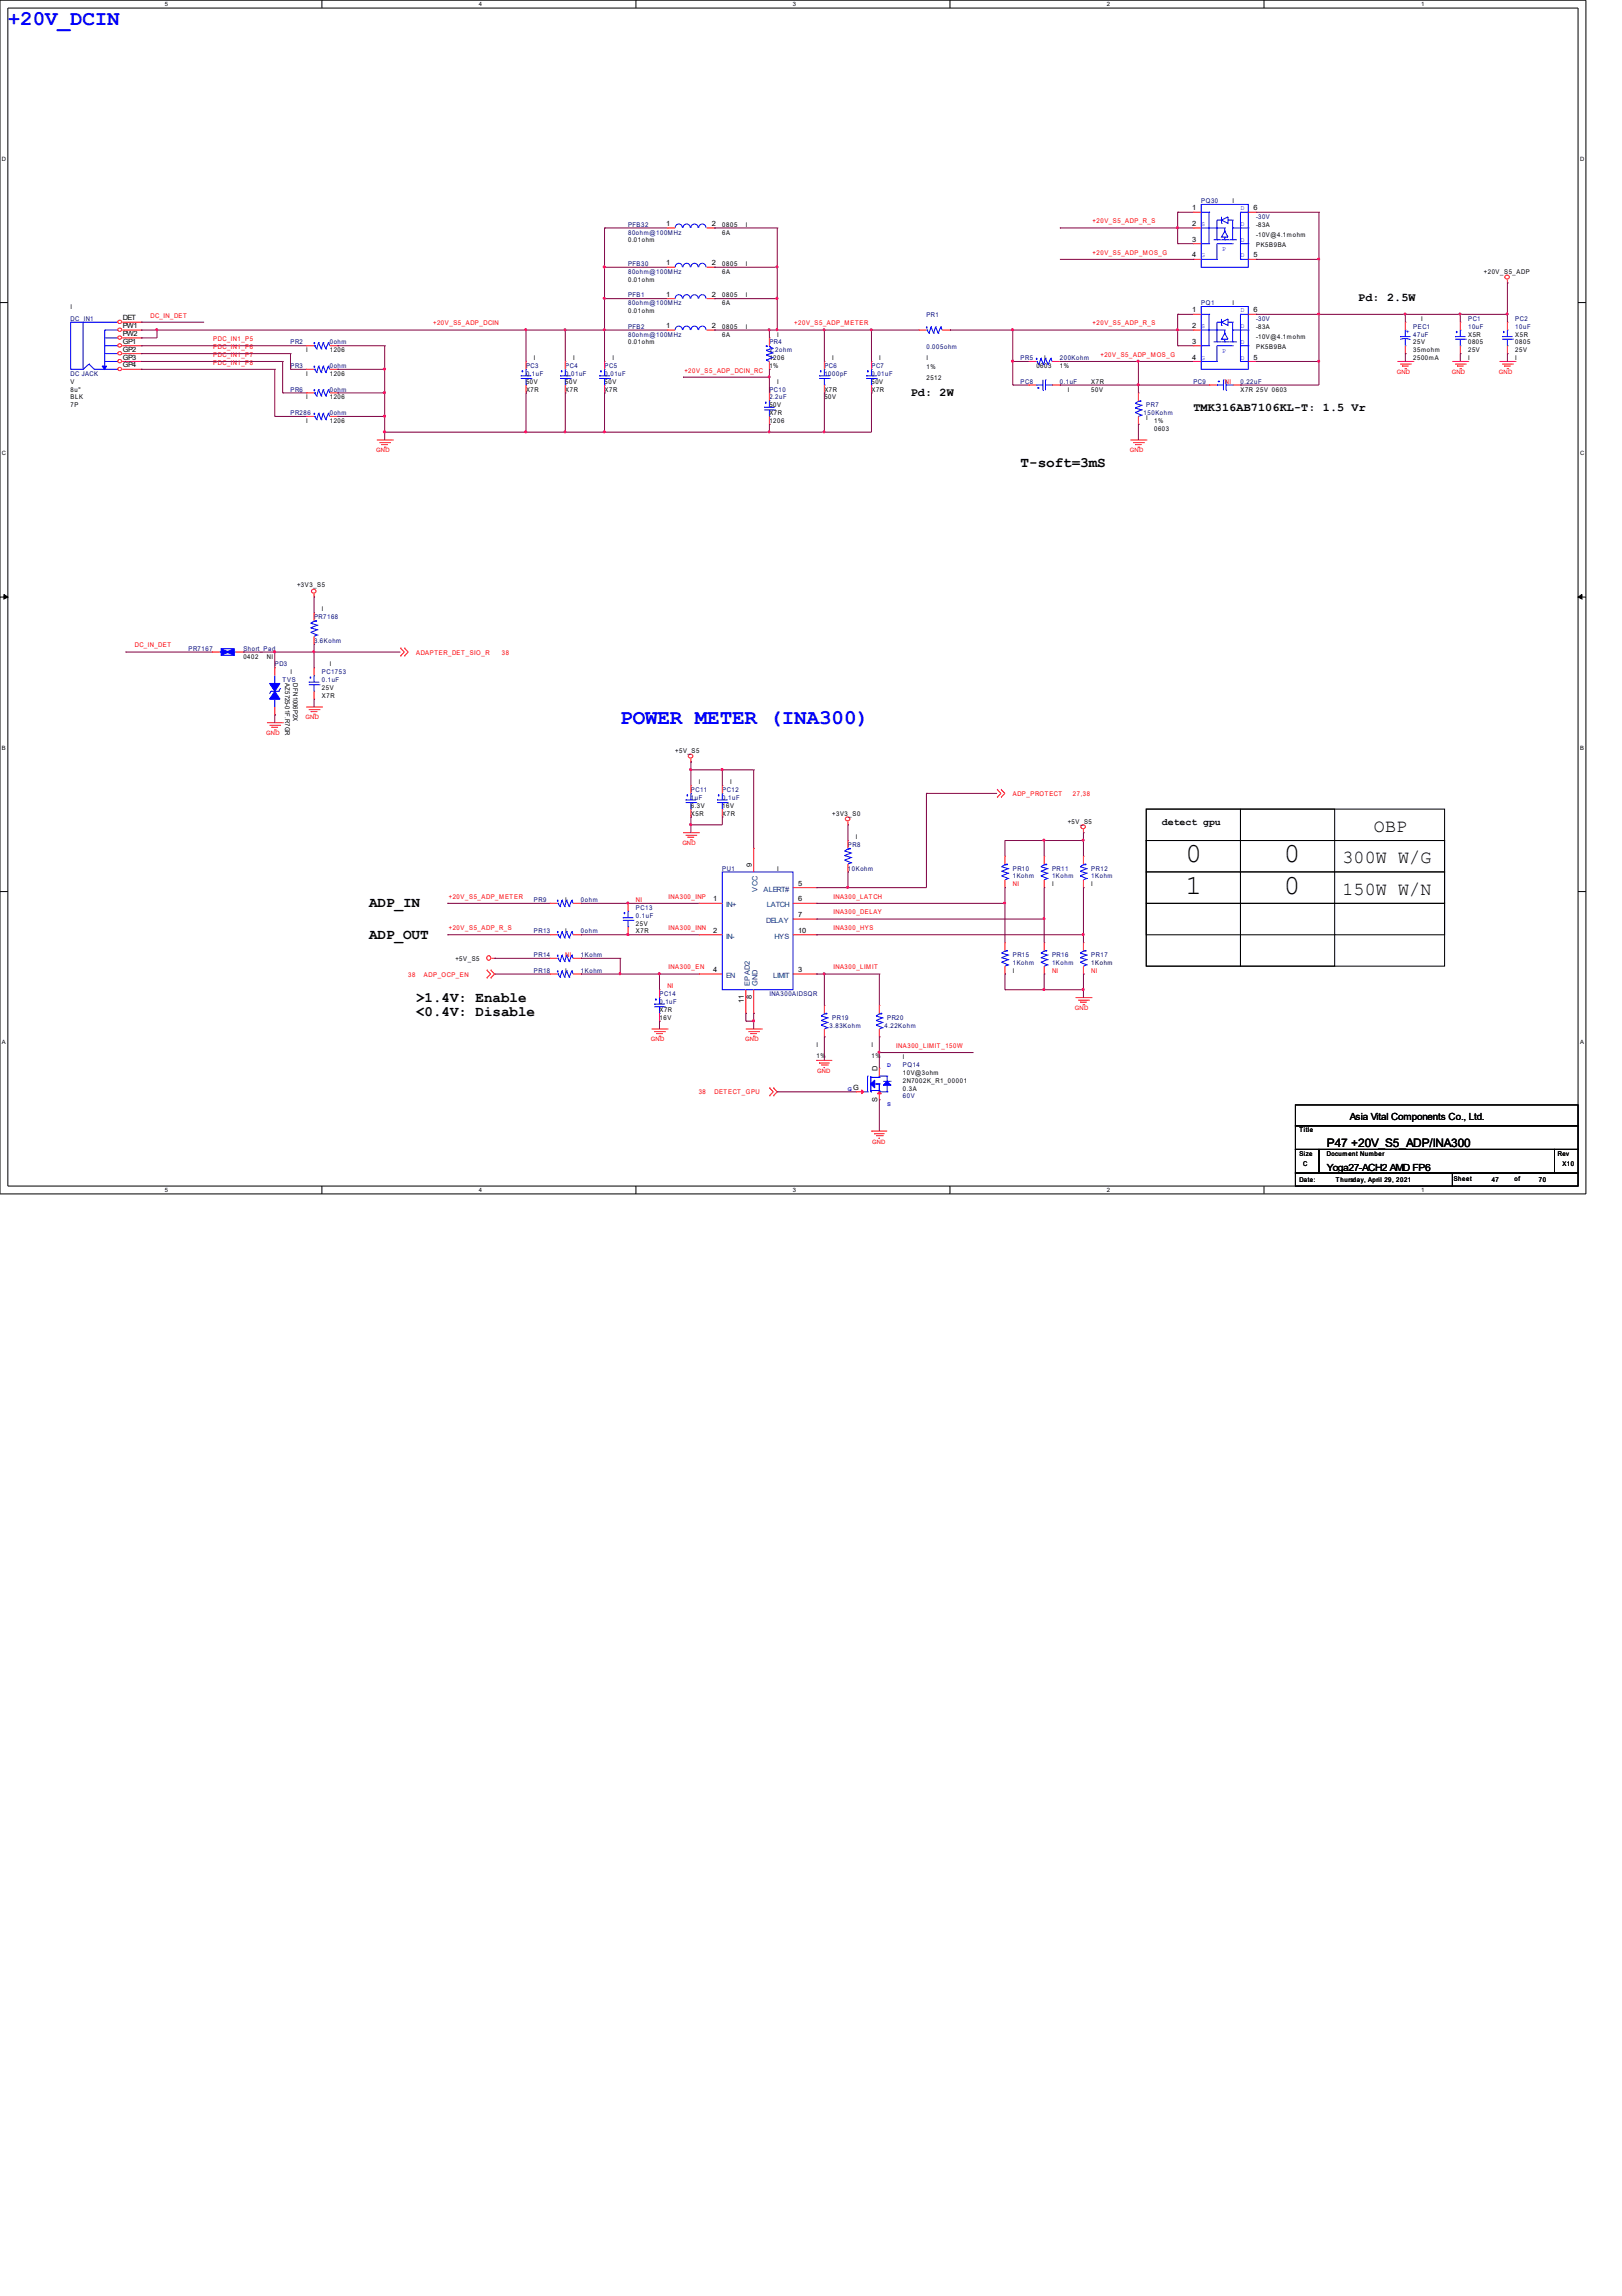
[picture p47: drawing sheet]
<svg xmlns="http://www.w3.org/2000/svg" width="210mm" height="297mm" viewBox="0 0 210 297" stroke-linecap="round" stroke-linejoin="round" font-family="sans-serif">
<defs><g id="words">
<g font-size="3.6">
<text x="153.4" y="111.5">0</text>
<text x="166.1" y="111.5">0</text>
<text x="153.4" y="115.6">1</text>
<text x="166.1" y="115.6">0</text>
</g>
<g font-size="2.7" fill="#00f">
<text x="1" y="3.2">+20V_DCIN</text>
<text x="80.3" y="93.7">POWER METER (INA300)</text>
</g>
<g font-size="2.4">
<text x="177.8" y="107.6">OBP</text>
<text x="173.7" y="111.7">300W W/G</text>
<text x="173.7" y="115.8">150W W/N</text>
</g>
<g font-size="1.9">
<text x="132.1" y="60.5">T-soft=3mS</text>
<text x="47.8" y="117.4">ADP_IN</text>
<text x="47.8" y="121.4">ADP_OUT</text>
<text x="53.8" y="129.6">&gt;1.4V: Enable</text>
<text x="53.8" y="131.4">&lt;0.4V: Disable</text>
</g>
<g font-size="1.5">
<text x="175.8" y="39">Pd: 2.5W</text>
<text x="117.9" y="51.2">Pd: 2W</text>
<text x="154.4" y="53.2">TMK316AB7106KL-T: 1.5 Vr</text>
<text x="171.7" y="148.4">P47 +20V_S5_ADP/INA300</text>
</g>
<g font-size="1.3">
<text x="150.4" y="106.7">detect gpu</text>
<text x="174.7" y="144.9">Asia Vital Components Co., Ltd.</text>
<text x="171.7" y="151.5">Yoga27-ACH2 AMD FP6</text>
</g>
<g font-size=".9">
<text x="86.2" y="29.2">1</text>
<text x="92.1" y="29.2">2</text>
<text x="154.3" y="29.2">2</text>
<text x="154.3" y="27.2">1</text>
<text x="162.2" y="27.2">6</text>
<text x="86.2" y="34.3">1</text>
<text x="92.1" y="34.3">2</text>
<text x="154.3" y="33.3">4</text>
<text x="154.3" y="31.3">3</text>
<text x="162.2" y="33.3">5</text>
<text x="15.9" y="41.4">DET</text>
<text x="86.2" y="38.4">1</text>
<text x="92.1" y="38.4">2</text>
<text x="154.3" y="40.4">1</text>
<text x="162.2" y="40.4">6</text>
<text x="15.9" y="44.5">GP1</text>
<text x="15.9" y="43.5">PW2</text>
<text x="15.9" y="45.5">GP2</text>
<text x="15.9" y="42.4">PW1</text>
<text x="15.9" y="46.5">GP3</text>
<text x="15.9" y="47.5">GP4</text>
<text x="86.2" y="42.4">1</text>
<text x="92.1" y="42.4">2</text>
<text x="154.3" y="42.4">2</text>
<text x="154.3" y="46.5">4</text>
<text x="154.3" y="44.5">3</text>
<text x="162.2" y="46.5">5</text>
<text x="97.3" y="112.1" transform="rotate(-90 97.3 112.1)">9</text>
<text x="92.3" y="116.6">1</text>
<text x="103.3" y="114.6">5</text>
<text x="103.3" y="116.6">6</text>
<text x="103.3" y="118.6">7</text>
<text x="92.3" y="120.7">2</text>
<text x="92.3" y="125.8">4</text>
<text x="103.3" y="125.8">3</text>
<text x="103.3" y="120.7">10</text>
<text x="96.3" y="129.7" transform="rotate(-90 96.3 129.7)">11</text>
<text x="97.3" y="129.2" transform="rotate(-90 97.3 129.2)">8</text>
<text x="113.5" y="142.6" transform="rotate(-90 113.5 142.6)">S</text>
<text x="113.5" y="138.5" transform="rotate(-90 113.5 138.5)">D</text>
</g>
<g font-size=".9" fill="#004080">
<text x="94" y="117.4">IN+</text>
<text x="98" y="115.3" transform="rotate(-90 98 115.3)">VCC</text>
<text x="98.8" y="115.3">ALERT#</text>
<text x="99.1" y="119.4">DELAY</text>
<text x="99.2" y="117.4">LATCH</text>
<text x="94" y="121.4">IN-</text>
<text x="100.2" y="121.4">HYS</text>
<text x="94" y="126.5">EN</text>
<text x="97" y="127.5" transform="rotate(-90 97 127.5)">EPAD2</text>
<text x="98" y="127.5" transform="rotate(-90 98 127.5)">GND</text>
<text x="100.1" y="126.5">LIMIT</text>
</g>
<g font-size=".8">
<text x="21.3" y=".8">5</text>
<text x="62" y=".8">4</text>
<text x="102.6" y=".8">3</text>
<text x="143.3" y=".8">2</text>
<text x="183.9" y=".8">1</text>
<text x=".3" y="20.8">D</text>
<text x="204.5" y="20.8">D</text>
<text x="93.5" y="29.3">0805</text>
<text x="96.5" y="29.3">I</text>
<text x="159.5" y="26.3">I</text>
<text x="162.6" y="29.3">-83A</text>
<text x="81.3" y="31.4">0.01ohm</text>
<text x="93.5" y="30.3">6A</text>
<text x="93.5" y="35.4">6A</text>
<text x="93.5" y="34.4">0805</text>
<text x="96.5" y="34.4">I</text>
<text x="162.6" y="30.7">-10V@4.1mohm</text>
<text x="162.6" y="31.9">PK5B9BA</text>
<text x="192" y="35.4">+20V_S5_ADP</text>
<text x="9.1" y="40">I</text>
<text x="81.3" y="40.5">0.01ohm</text>
<text x="81.3" y="36.4">0.01ohm</text>
<text x="93.5" y="39.5">6A</text>
<text x="93.5" y="38.5">0805</text>
<text x="96.5" y="38.5">I</text>
<text x="159.5" y="39.5">I</text>
<text x="183.9" y="41.5">I</text>
<text x="39.6" y="45.6">I</text>
<text x="42.7" y="45.6">1206</text>
<text x="69.1" y="46.6">I</text>
<text x="74.2" y="46.6">I</text>
<text x="79.2" y="46.6">I</text>
<text x="81.3" y="44.6">0.01ohm</text>
<text x="93.5" y="43.5">6A</text>
<text x="93.5" y="42.5">0805</text>
<text x="96.5" y="42.5">I</text>
<text x="99.6" y="47.6">1%</text>
<text x="99.6" y="46.6">1206</text>
<text x="100.6" y="43.5">I</text>
<text x="107.7" y="46.6">I</text>
<text x="113.8" y="46.6">I</text>
<text x="119.9" y="46.5">I</text>
<text x="119.9" y="47.8">1%</text>
<text x="134.1" y="47.6">0603</text>
<text x="135.1" y="46.6">I</text>
<text x="137.2" y="47.6">1%</text>
<text x="162.6" y="42.5">-83A</text>
<text x="162.6" y="43.9">-10V@4.1mohm</text>
<text x="162.6" y="45.2">PK5B9BA</text>
<text x="182.9" y="44.6">25V</text>
<text x="182.9" y="45.6">35mohm</text>
<text x="182.9" y="46.6">2500mA</text>
<text x="190" y="45.6">25V</text>
<text x="190" y="43.5">X5R</text>
<text x="190" y="44.6">0805</text>
<text x="190" y="46.6">I</text>
<text x="196.1" y="45.6">25V</text>
<text x="196.1" y="43.5">X5R</text>
<text x="196.1" y="44.6">0805</text>
<text x="196.1" y="46.6">I</text>
<text x="9.1" y="49.6">V</text>
<text x="9.1" y="50.7">8u&quot;</text>
<text x="9.1" y="51.7">BLK</text>
<text x="9.1" y="52.7">7P</text>
<text x="39.6" y="48.6">I</text>
<text x="39.6" y="51.7">I</text>
<text x="42.7" y="48.6">1206</text>
<text x="42.7" y="51.7">1206</text>
<text x="68.1" y="49.6">50V</text>
<text x="68.1" y="50.7">X7R</text>
<text x="73.2" y="49.6">50V</text>
<text x="73.2" y="50.7">X7R</text>
<text x="78.2" y="49.6">50V</text>
<text x="78.2" y="50.7">X7R</text>
<text x="99.6" y="52.7">50V</text>
<text x="99.6" y="53.7">X7R</text>
<text x="100.6" y="49.6">I</text>
<text x="106.7" y="51.7">50V</text>
<text x="106.7" y="50.7">X7R</text>
<text x="112.8" y="49.6">50V</text>
<text x="112.8" y="50.7">X7R</text>
<text x="119.9" y="49.1">2512</text>
<text x="138.2" y="50.7">I</text>
<text x="141.2" y="50.7">50V</text>
<text x="141.2" y="49.6">X7R</text>
<text x="160.5" y="50.7">X7R 25V 0603</text>
<text x=".3" y="58.9">C</text>
<text x="39.6" y="54.7">I</text>
<text x="42.7" y="54.7">1206</text>
<text x="99.6" y="54.7">1206</text>
<text x="148.3" y="54.4">I</text>
<text x="149.4" y="54.7">1%</text>
<text x="149.4" y="55.7">0603</text>
<text x="204.5" y="58.9">C</text>
<text x="38.4" y="75.9">+3V3_S5</text>
<text x="41.7" y="79.1">I</text>
<text x="31.5" y="85.2">0402</text>
<text x="34.5" y="85.2">NI</text>
<text x="36.9" y="88.4" transform="rotate(90 36.9 88.4)">AZ5725-01F.R7GR</text>
<text x="37.6" y="87.2">I</text>
<text x="37.9" y="88.4" transform="rotate(90 37.9 88.4)">DFN1006P2X</text>
<text x="41.7" y="89.3">25V</text>
<text x="42.7" y="86.2">I</text>
<text x="41.7" y="90.3">X7R</text>
<text x=".3" y="97">B</text>
<text x="87.4" y="97.4">+5V_S5</text>
<text x="90.4" y="101.5">I</text>
<text x="94.5" y="101.5">I</text>
<text x="204.5" y="97">B</text>
<text x="89.4" y="104.5">6.3V</text>
<text x="89.4" y="105.5">X5R</text>
<text x="93.5" y="104.5">16V</text>
<text x="93.5" y="105.5">X7R</text>
<text x="107.7" y="105.5">+3V3_S0</text>
<text x="138.2" y="106.5">+5V_S5</text>
<text x="100.6" y="112.6">I</text>
<text x="110.7" y="108.6">I</text>
<text x="73.2" y="116.7">I</text>
<text x="82.3" y="119.7">25V</text>
<text x="136.1" y="114.7">I</text>
<text x="141.2" y="114.7">I</text>
<text x="58.9" y="124.3">+5V_S5</text>
<text x="73.2" y="125.8">I</text>
<text x="73.2" y="120.8">I</text>
<text x="82.3" y="120.8">X7R</text>
<text x="131.1" y="125.8">I</text>
<text x="85.3" y="131.9">16V</text>
<text x="85.3" y="130.9">X7R</text>
<text x=".3" y="135.1">A</text>
<text x="105.7" y="135.5">I</text>
<text x="105.7" y="136.8">1%</text>
<text x="112.8" y="135.5">I</text>
<text x="112.8" y="136.8">1%</text>
<text x="116.8" y="137">I</text>
<text x="204.5" y="135.1">A</text>
<text x="116.8" y="141.1">0.3A</text>
<text x="116.8" y="139.1">10V@3ohm</text>
<text x="116.8" y="140.1">2N7002K_R1_00001</text>
<text x="168.1" y="146.5">Title</text>
<text x="168.1" y="149.5">Size</text>
<text x="171.7" y="149.5">Document Number</text>
<text x="201.6" y="149.5">Rev</text>
<text x="21.3" y="154.2">5</text>
<text x="62" y="154.2">4</text>
<text x="102.6" y="154.2">3</text>
<text x="143.3" y="154.2">2</text>
<text x="168.1" y="152.9">Date:</text>
<text x="168.7" y="150.9">C</text>
<text x="172.9" y="152.9">Thursday, April 29, 2021</text>
<text x="183.9" y="154.2">1</text>
<text x="188.1" y="152.9">Sheet</text>
<text x="193" y="152.9">47</text>
<text x="196" y="152.9">of</text>
<text x="199.1" y="152.9">70</text>
<text x="202.2" y="150.9">X10</text>
</g>
<g font-size=".8" fill="#000080">
<text x="81.3" y="29.3">PFB32</text>
<text x="155.4" y="26.3">PQ30</text>
<text x="162.6" y="28.3">-30V</text>
<text x="81.3" y="30.3">80ohm@100MHz</text>
<text x="81.3" y="34.4">PFB30</text>
<text x="81.3" y="35.4">80ohm@100MHz</text>
<text x="9.1" y="41.5">DC_IN1</text>
<text x="81.3" y="38.5">PFB1</text>
<text x="81.3" y="39.5">80ohm@100MHz</text>
<text x="119.9" y="41">PR1</text>
<text x="155.4" y="39.5">PQ1</text>
<text x="162.6" y="41.5">-30V</text>
<text x="190" y="41.5">PC1</text>
<text x="196.1" y="41.5">PC2</text>
<text x="37.6" y="47.6">PR3</text>
<text x="37.6" y="44.6">PR2</text>
<text x="42.7" y="47.6">0ohm</text>
<text x="42.7" y="44.6">0ohm</text>
<text x="68.1" y="47.6">PC3</text>
<text x="73.2" y="47.6">PC4</text>
<text x="78.2" y="47.6">PC5</text>
<text x="81.3" y="42.5">PFB2</text>
<text x="81.3" y="43.5">80ohm@100MHz</text>
<text x="99.6" y="44.6">PR4</text>
<text x="99.6" y="45.6">2.2ohm</text>
<text x="106.7" y="47.6">PC6</text>
<text x="112.8" y="47.6">PC7</text>
<text x="119.9" y="45.2">0.005ohm</text>
<text x="132.1" y="46.6">PR5</text>
<text x="137.2" y="46.6">200Kohm</text>
<text x="182.9" y="42.5">PEC1</text>
<text x="182.9" y="43.5">47uF</text>
<text x="190" y="42.5">10uF</text>
<text x="196.1" y="42.5">10uF</text>
<text x="9.1" y="48.6">DC JACK</text>
<text x="37.6" y="53.7">PR286</text>
<text x="37.6" y="50.7">PR6</text>
<text x="42.7" y="53.7">0ohm</text>
<text x="42.7" y="50.7">0ohm</text>
<text x="68.1" y="48.6">0.1uF</text>
<text x="73.2" y="48.6">0.01uF</text>
<text x="78.2" y="48.6">0.01uF</text>
<text x="99.6" y="50.7">PC10</text>
<text x="99.6" y="51.7">2.2uF</text>
<text x="106.7" y="48.6">1000pF</text>
<text x="112.8" y="48.6">0.01uF</text>
<text x="132.1" y="49.6">PC8</text>
<text x="137.2" y="49.6">0.1uF</text>
<text x="148" y="53.7">150Kohm</text>
<text x="148.3" y="52.7">PR7</text>
<text x="154.4" y="49.6">PC9</text>
<text x="160.5" y="49.6">0.22uF</text>
<text x="40.6" y="80.1">PR7168</text>
<text x="40.6" y="83.2">3.6Kohm</text>
<text x="24.4" y="84.2">PR7167</text>
<text x="31.5" y="84.2">Short_Pad</text>
<text x="35.6" y="86.2">PD3</text>
<text x="36.6" y="88.3">TVS</text>
<text x="41.7" y="87.2">PC1753</text>
<text x="41.7" y="88.3">0.1uF</text>
<text x="89.4" y="102.5">PC11</text>
<text x="89.4" y="103.5">1uF</text>
<text x="93.5" y="102.5">PC12</text>
<text x="93.5" y="103.5">0.1uF</text>
<text x="93.5" y="112.6">PU1</text>
<text x="109.7" y="109.6">PR8</text>
<text x="109.7" y="112.6">10Kohm</text>
<text x="131.1" y="112.6">PR10</text>
<text x="131.1" y="113.7">1Kohm</text>
<text x="136.1" y="112.6">PR11</text>
<text x="136.1" y="113.7">1Kohm</text>
<text x="141.2" y="112.6">PR12</text>
<text x="141.2" y="113.7">1Kohm</text>
<text x="69.1" y="116.7">PR9</text>
<text x="75.2" y="116.7">0ohm</text>
<text x="82.3" y="117.7">PC13</text>
<text x="82.3" y="118.7">0.1uF</text>
<text x="69.1" y="125.8">PR18</text>
<text x="69.1" y="123.8">PR14</text>
<text x="69.1" y="120.8">PR13</text>
<text x="75.2" y="125.8">1Kohm</text>
<text x="75.2" y="123.8">1Kohm</text>
<text x="75.2" y="120.8">0ohm</text>
<text x="131.1" y="123.8">PR15</text>
<text x="131.1" y="124.8">1Kohm</text>
<text x="136.1" y="123.8">PR16</text>
<text x="136.1" y="124.8">1Kohm</text>
<text x="141.2" y="123.8">PR17</text>
<text x="85.3" y="128.9">PC14</text>
<text x="85.3" y="129.9">0.1uF</text>
<text x="99.6" y="128.9">INA300AIDSQR</text>
<text x="107.7" y="131.9">PR19</text>
<text x="114.8" y="131.9">PR20</text>
<text x="107.4" y="133">3.83Kohm</text>
<text x="114.5" y="133">4.22Kohm</text>
<text x="116.8" y="138">PQ14</text>
<text x="116.8" y="142.1">60V</text>
</g>
<g font-size=".8" fill="#f00">
<text x="141.4" y="28.9">+20V_S5_ADP_R_S</text>
<text x="141.4" y="33">+20V_S5_ADP_MOS_G</text>
<text x="19.5" y="41.1">DC_IN_DET</text>
<text x="27.6" y="44.1">PDC_IN1_P5</text>
<text x="27.6" y="45.2">PDC_IN1_P6</text>
<text x="27.6" y="46.2">PDC_IN1_P7</text>
<text x="27.6" y="47.2">PDC_IN1_P8</text>
<text x="56" y="42.1">+20V_S5_ADP_DCIN</text>
<text x="102.8" y="42.1">+20V_S5_ADP_METER</text>
<text x="141.4" y="42.1">+20V_S5_ADP_R_S</text>
<text x="142.4" y="46.2">+20V_S5_ADP_MOS_G</text>
<text x="88.6" y="48.2">+20V_S5_ADP_DCIN_RC</text>
<text x="158.5" y="49.6">NI</text>
<text x="180.8" y="48.4">GND</text>
<text x="187.9" y="48.4">GND</text>
<text x="194" y="48.4">GND</text>
<text x="48.7" y="58.5">GND</text>
<text x="146.2" y="58.5">GND</text>
<text x="17.4" y="83.8">DC_IN_DET</text>
<text x="53.8" y="84.7">ADAPTER_DET_SIO_R</text>
<text x="64.9" y="84.7">38</text>
<text x="34.5" y="95.1">GND</text>
<text x="39.5" y="93.1">GND</text>
<text x="131.1" y="103">ADP_PROTECT</text>
<text x="138.9" y="103">27,38</text>
<text x="88.3" y="109.3">GND</text>
<text x="58.1" y="116.3">+20V_S5_ADP_METER</text>
<text x="82.3" y="116.7">NI</text>
<text x="86.5" y="116.3">INA300_INP</text>
<text x="107.9" y="118.3">INA300_DELAY</text>
<text x="107.9" y="116.3">INA300_LATCH</text>
<text x="131.1" y="114.7">NI</text>
<text x="58.1" y="120.3">+20V_S5_ADP_R_S</text>
<text x="73.2" y="123.8">NI</text>
<text x="86.5" y="125.4">INA300_EN</text>
<text x="86.5" y="120.3">INA300_INN</text>
<text x="107.9" y="120.3">INA300_HYS</text>
<text x="107.9" y="125.4">INA300_LIMIT</text>
<text x="136.1" y="125.8">NI</text>
<text x="141.2" y="125.8">NI</text>
<text x="52.8" y="126.4">38</text>
<text x="54.9" y="126.4">ADP_OCP_EN</text>
<text x="86.4" y="127.9">NI</text>
<text x="139.1" y="130.7">GND</text>
<text x="84.2" y="134.7">GND</text>
<text x="96.4" y="134.7">GND</text>
<text x="116" y="135.6">INA300_LIMIT_150W</text>
<text x="90.4" y="141.6">38</text>
<text x="92.5" y="141.6">DETECT_GPU</text>
<text x="105.7" y="138.8">GND</text>
<text x="112.9" y="147.9">GND</text>
</g>
<g font-size=".8" fill="#00f">
<text x="155.4" y="29.2">S</text>
<text x="160.5" y="27.2">D</text>
<text x="160.5" y="29.2">D</text>
<text x="155.4" y="33.3">G</text>
<text x="158.2" y="32.5">P</text>
<text x="160.5" y="33.3">D</text>
<text x="160.5" y="31.3">D</text>
<text x="160.5" y="40.4">D</text>
<text x="155.4" y="42.4">S</text>
<text x="155.4" y="46.5">G</text>
<text x="158.2" y="45.7">P</text>
<text x="160.5" y="46.5">D</text>
<text x="160.5" y="42.4">D</text>
<text x="160.5" y="44.5">D</text>
<text x="181.9" y="42.7" transform="rotate(90 181.9 42.7)">+</text>
<text x="109.7" y="141.1">G G</text>
<text x="114.8" y="138">D</text>
<text x="114.8" y="143.1">S</text>
</g>
<text font-size=".8" fill="#000040" x="141.2" y="124.8">1Kohm</text>
</g></defs>
<path d="M0 0h205.2v154.5h-205.2zM1 1h203.2v152.4h-203.2z" fill="none" stroke="#000" stroke-width=".13"/>
<g fill="#fff">
<path d="M21.3 .1h.3v.8h-.3z"/>
<path d="M21.3 153.5h.3v.8h-.3z"/>
</g>
<path d="M41.7 0v1M41.7 153.4v1.1" fill="none" stroke="#000" stroke-width=".13"/>
<g fill="#fff">
<path d="M62 .1h.2v.8h-.2z"/>
<path d="M62 153.5h.2v.8h-.2z"/>
</g>
<path d="M82.3 0v1M82.3 153.4v1.1" fill="none" stroke="#000" stroke-width=".13"/>
<g fill="#fff">
<path d="M102.6 .1h.3v.8h-.3z"/>
<path d="M102.6 153.5h.3v.8h-.3z"/>
</g>
<path d="M122.9 0v1M122.9 153.4v1.1" fill="none" stroke="#000" stroke-width=".13"/>
<g fill="#fff">
<path d="M143.3 .1h.2v.8h-.2z"/>
<path d="M143.3 153.5h.2v.8h-.2z"/>
</g>
<path d="M163.6 0v1M163.6 153.4v1.1" fill="none" stroke="#000" stroke-width=".13"/>
<g fill="#fff">
<path d="M183.9 .1h.2v.8h-.2z"/>
<path d="M183.9 153.5h.2v.8h-.2z"/>
<path d="M.3 20.1h.4v.8h-.4z"/>
<path d="M204.5 20.1h.4v.8h-.4z"/>
<path d="M.3 58.2h.4v.8h-.4z"/>
<path d="M204.5 58.2h.4v.8h-.4z"/>
</g>
<path d="M0 39.1h1M204.2 39.1h1" fill="none" stroke="#000" stroke-width=".13"/>
<g fill="#fff">
<path d="M.3 96.3h.3v.8h-.3z"/>
<path d="M204.5 96.3h.3v.8h-.3z"/>
</g>
<path d="M0 77.2h1M204.2 77.2h1" fill="none" stroke="#000" stroke-width=".13"/>
<path d="M.5 76.9l.5 .3-.5 .3zM204.2 77.2l.5-.3v.6z" fill="#000" stroke="#000" stroke-width=".13"/>
<g fill="#fff">
<path d="M.3 134.4h.3v.8h-.3z"/>
<path d="M204.5 134.4h.3v.8h-.3z"/>
</g>
<g fill="none" stroke="#000" stroke-width=".13">
<path d="M0 115.3h1M148.3 108.7h38.6v16.3h-38.6zM148.3 108.7h38.6v4.1h-38.6zM148.3 112.8h38.6v4.1h-38.6zM148.3 116.9h38.6v4h-38.6zM148.3 104.7h38.6v4h-38.6zM148.3 104.7h12.2v20.3h-12.2zM160.5 104.7h12.2v20.3h-12.2zM204.2 115.3h1M167.6 151.8h20.4v1.6h-20.4zM167.6 148.7h3.1v3.1h-3.1zM167.6 142.9h36.6v2.8h-36.6z"/>
<path d="M167.6 145.7h36.6v3h-36.6zM170.7 148.7h30.5v3.1h-30.5zM188 151.8h16.2v1.6h-16.2zM201.2 148.7h3v3.1h-3z"/>
</g>
<g fill="none" stroke="#f00" stroke-width=".13">
<path d="M195.1 36.6h.1M195.1 36.2v.4M39.6 47.8h1M39.6 53.9h1M39.6 47.8h.1M39.6 53.9h.1M42.7 47.8h1M42.7 53.9h1M43.7 47.8h.1M43.7 53.9h.1M48.8 56.9h2M49.1 57.3h1.4"/>
<path d="M49.4 57.5h.1M49.4 57.5h.8M49.7 57.9h.2M49.9 57.9h.1M50.5 57.3h.1M50.8 56.9h.1M86.4 42.7h1M86.4 42.7h.1M91.4 42.7h1.1M92.5 42.7h.1M99.6 43.7h.1M99.6 47.8h.1"/>
<path d="M99.6 50.8h.1M99.6 54.9h.1M99.6 43.7v1M99.6 46.8v1M99.6 50.8v1M99.6 53.9v1M133.1 46.8h.1M133.1 46.8h1M136.1 46.8h1.1M137.2 46.8h.1M146.3 56.9h2M146.6 57.3h1.4"/>
<path d="M146.9 57.5h.8M146.9 57.5h.1M147.2 57.9h.2M147.4 57.9h.1M148 57.3h.1M148.3 56.9h.1M154.4 42.7h.1M154.4 46.8h.1M154.4 40.7h.1M154.4 44.7h.1M154.4 46.8h1M154.4 42.7h1"/>
<path d="M154.4 40.7h1M154.4 44.7h1M156.5 49.8h.1M156.5 49.8h1M159.5 49.8h1M160.5 49.8h.1M161.5 46.8h1.1M161.5 40.7h1.1M162.6 46.8h.1M162.6 40.7h.1M180.8 46.8h2.1M181.2 47.1h1.3"/>
<path d="M181.4 47.4h.9M181.4 47.4h.1M181.8 47.7h.1M181.9 41.7h.1M181.9 45.7h.1M181.9 41.7v1M181.9 44.7v1M181.9 47.7h.1M182.5 47.1h.1M182.9 46.8h.1M188 46.8h2M188.3 47.1h1.4"/>
<path d="M188.6 47.4h.1M188.6 47.4h.8M188.9 47.7h.2M189 41.7h.1M189 45.7h.1M189 41.7v1M189 44.7v1M189.1 47.7h.1M189.7 47.1h.1M190 46.8h.1M194.1 46.8h2M194.4 47.1h1.3"/>
<path d="M194.6 47.4h.9M194.6 47.4h.1M195 47.7h.2M195.2 47.7h.1M195.7 47.1h.1M196.1 46.8h.1M40.6 77.2h.1M40.6 79.3h.1M40.6 76.8v.4M40.6 79.3v1M27.4 84.4h1M27.4 84.4h.1"/>
<path d="M30.5 84.4h1M31.5 84.4h.1M34.5 93.5h2.1M34.9 93.8h1.3M35.1 94.1h.1M35.1 94.1h.9M35.5 94.4h.1M35.6 92.5h.1M35.6 86.4h.1M35.6 86.4v1M35.6 91.5v1M35.6 94.4h.1"/>
<path d="M36.2 93.8h.1M36.6 93.5h.1M39.6 91.5h2.1M40 91.8h1.3M40.2 92.1h.1M40.2 92.1h.9M40.6 92.4h.1M40.6 83.3h.1M40.6 82.3v1M40.7 92.4h.1M41.3 91.8h.1M41.7 91.5h.1"/>
<path d="M51.8 84.9h.1M51.8 83.8h.1M51.8 83.8l.5 .6-.5 .5M52.3 83.8l.5 .6-.5 .5M52.3 84.9h.1M52.3 83.8h.1M89.4 98.6h.1M89.4 98.2v.4M88.4 107.7h2M88.7 108.1h1.4M89 108.3h.8M89 108.3h.1"/>
<path d="M89.3 108.7h.2M89.5 108.7h.1M90.1 108.1h.1M90.4 107.7h.1M93.5 101.6h.1M93.5 105.7h.1M93.5 101.6v1M93.5 104.7v1M109.7 106.7h.1M109.7 108.7h.1M109.7 112.8h.1M109.7 106.3v.4"/>
<path d="M109.7 108.7v1.1M109.7 111.8v1M129 102.1h.1M129 103.2h.1M129 102.1l.5 .5-.5 .6M129.5 102.1h.1M129.5 103.2h.1M129.5 102.1l.5 .5-.5 .6M135.1 110.8h.1M135.1 114.8h.1M135.1 110.8v1M135.1 113.8v1"/>
<path d="M140.2 107.7h.1M140.2 107.3v.4M63 126.5h.1M63 125.5h.1M63 125.5l.5 .5-.5 .5M63.5 125.5h.1M63.5 126.5h.1M63.5 125.5l.5 .5-.5 .5M63.6 124h.4M64 124h.1M71.1 126h1M71.1 126h.1"/>
<path d="M74.2 126h1M75.2 126h.1M84.3 133.1h2.1M84.7 133.5h1.3M84.9 133.7h.9M84.9 133.7h.1M85.3 134.1h.1M85.4 134.1h.1M86 133.5h.1M86.4 133.1h.1M96.5 133.1h2.1M96.9 133.5h1.3"/>
<path d="M97.1 133.7h.9M97.1 133.7h.1M97.5 134.1h.1M97.6 134.1h.1M98.2 133.5h.1M98.6 133.1h.1M105.7 137.2h.1M105.7 137.2h2M106 137.5h1.4M106 137.5h.1M106.3 137.8h.8M106.6 138.1h.1"/>
<path d="M106.6 138.1h.2M107.1 137.8h.1M113.8 138.2h.1M113.8 138.2v1M135.1 121.9h.1M135.1 126h.1M135.1 121.9v1.1M135.1 125v1M139.2 129.1h2M139.5 129.4h1.4M139.8 129.7h.1M139.8 129.7h.8"/>
<path d="M140.1 130h.2M140.2 121.9h.1M140.2 126h.1M140.2 121.9v1.1M140.2 125v1M140.3 130h.1M140.9 129.4h.1M141.2 129.1h.1M99.6 141.8h.1M99.6 140.7h.1M99.6 140.7l.5 .6-.5 .5M100.1 140.7h.1"/>
<path d="M100.1 141.8h.1M100.1 140.7l.5 .6-.5 .5M110.7 141.3h1.1M110.7 141.3h.1M112.8 146.3h.1M112.8 146.3h2M113.1 146.7h1.4M113.1 146.7h.1M113.4 146.9h.8M113.7 147.3h.2M113.7 147.3h.1M113.8 142.3h.1"/>
<path d="M113.8 141.3v1M114.2 146.9h.1"/>
<circle cx="195" cy="35.8" r=".28"/>
<circle cx="40.6" cy="76.5" r=".28"/>
<circle cx="89.4" cy="97.8" r=".28"/>
<circle cx="109.7" cy="105.9" r=".28"/>
<circle cx="140.2" cy="107" r=".28"/>
<circle cx="63.2" cy="123.9" r=".28"/>
</g>
<g fill="none" stroke="#00f" stroke-width=".13">
<path d="M155.4 39.7h6.1v8.1h-6.1zM9.1 41.7h6.1M9.1 41.7h.1M9.1 47.8h.1M9.1 47.8h1.7M9.1 41.7v6.1M10.8 47.8h.1M10.8 41.7h.1M10.8 41.7v6.1M11.5 47.1h.1M11.5 47.1l.7 .7M11.5 47.1l-.7 .7"/>
<path d="M12.2 47.8h.1M12.2 47.8h3M13.5 42.7h.1M13.5 46.8h1.7M13.5 42.7h1.7M13.5 44.7h1.7M13.5 42.7v4.7M13.5 45.7h1.7M13.5 43.7h1.7M15.2 47.8h.1M15.2 42.7h.1M15.2 45.7h.1"/>
<path d="M15.2 43.7h.1M15.2 44.7h.1M15.2 46.8h.1M40.6 47.8h.1M40.6 53.9h.1M40.7 47.8h.1M40.7 53.9h.1M40.7 47.8l.3 .4M40.7 53.9l.3 .4M41 48.2h.1M41 54.3h.1M41.2 47.4l.4 .8"/>
<path d="M41.2 53.5l.4 .8M41.2 47.4h.1M41.2 53.5h.1M41.2 47.4l-.2 .8M41.2 53.5l-.2 .8M41.6 48.2h.1M41.6 54.3h.1M41.8 47.4l.4 .8M41.8 53.5l.4 .8M41.8 47.4h.1M41.8 53.5h.1M41.8 47.4l-.2 .8"/>
<path d="M41.8 53.5l-.2 .8M42.2 48.2h.1M42.2 54.3h.1M42.5 47.4l.2 .4M42.5 53.5l.2 .4M42.5 47.4h.1M42.5 53.5h.1M42.5 47.4l-.3 .8M42.5 53.5l-.3 .8M88.3 42.7a.47 .47 0 0 0-.5-.5 .47 .47 0 0 0-.4 .5M89.3 42.7a.47 .47 0 0 0-.4-.5 .47 .47 0 0 0-.5 .5M90.3 42.7a.47 .47 0 0 0-.4-.5 .47 .47 0 0 0-.5 .5"/>
<path d="M91.4 42.7a.47 .47 0 0 0-.5-.5 .47 .47 0 0 0-.5 .5M98.9 52.7h1.3M98.9 52.7h.1M98.9 53h1.3M99.1 46.6l.5 .2M99.1 45.9l.9 .4M99.1 45.3l.9 .4M99.1 46.6h.1M99.1 45.9h.1M99.1 45.3h.1M99.6 44.8h.1M99.6 53.9h.1"/>
<path d="M99.6 51.8h.1M99.6 44.7v.1M99.6 51.8v.9M99.6 53v.9M99.6 44.8l.4 .3M100 46.3h.1M100 45.7h.1M100 45.1h.1M100 46.3l-.9 .3M100 45.7l-.9 .2M100 45.1l-.9 .2M100.2 53h.1"/>
<path d="M134.1 46.8h.1M134.2 46.8h.1M134.2 46.8l.3 .4M134.5 47.2h.1M134.7 46.3l.3 .9M134.7 46.3h.1M134.7 46.3l-.2 .9M135 47.2h.1M135.3 46.3h.1M135.3 46.3l-.3 .9M135.3 46.3l.3 .9M135.6 47.2h.1"/>
<path d="M136 46.3h.1M136 46.3l-.4 .9M136 46.3l.1 .5M155.4 44.7h1.1M155.4 46.8h2.1M155.4 46.8h.1M155.4 44.7h.1M155.4 42.7h3.1M155.4 40.7h1.1M156.5 40.7h.1M156.5 44.7h.1M156.5 40.7v4"/>
<path d="M157.1 44.2h.8M157.5 49.8h.8M157.5 49.8h.1M157.5 44.2h.1M157.5 46.8h.1M157.5 42.7h.1M157.9 44.2h.1M158.1 42.1h.1M158.1 41.7h.1M158.1 44.2h.8M158.1 41.3v.8M158.1 41.7h-.6v2.5"/>
<path d="M158.1 41.7l.8-.4v.8zM158.3 49.1h.1M158.3 49.1v1.4M158.5 42.7h.1M158.5 43.1h.1M158.5 44.2h.1M158.5 42.7v.4M158.5 43.9v.3M158.5 43.1l.4 .8h-.8zM158.7 50.5h.1M158.7 49.1v1.4M158.7 49.8h.8"/>
<path d="M158.9 44.2h.1M158.9 41.7h.6M159.1 44.2h.8M159.5 44.7h-2v2.1M159.5 49.8h.1M159.5 44.2h.1M159.5 44.7h.1M159.5 41.7h.1M159.5 42.7h.1M159.5 41.7v2.5M159.5 42.7h2M159.9 44.2h.1"/>
<path d="M160.5 40.7h.1M160.5 42.7h.1M160.5 44.7h.1M160.5 46.8h.1M160.5 46.8h1M160.5 44.7h1M160.5 40.7v6.1M160.5 40.7h1M161.5 42.7h.1M161.5 44.7h.1M161.5 46.8h.1M181.2 43.5h.1"/>
<path d="M181.2 43.5h1.3M181.9 43.8l.6 .1M181.9 42.7h.1M181.9 44.7h.1M181.9 43.8l-.7 .1M181.9 42.7v.8M181.9 43.8v.9M188.3 43.5h1.4M188.3 43.5h.1M188.3 43.9h1.4M189 44.7h.1M189 42.7h.1"/>
<path d="M189 42.7v.8M189 43.9v.8M189.7 43.9h.1M28.4 84.4h.1M28.4 84.4h.2M28.6 84.8h1.7M28.6 83.9h1.7M28.6 84.8h.1M28.6 83.9h.1M30.3 84.4h.1M30.3 84.4h.2M35.1 89.4l-.2 .4"/>
<path d="M35.1 89.4h.1M35.1 89.4h1M35.6 90.5h.1M35.6 88.4h.1M35.6 87.4v2M35.6 90.5v1M36.1 89.4h.1M36.2 89.1l-.1 .3M36.2 89.1h.1M40.2 81.8h.1M40.2 81.2h.1M40.2 80.6h.1"/>
<path d="M40.2 81.8l.9 .4M40.2 81.2l.9 .3M40.2 80.6l.9 .3M40.6 80.4h.1M40.6 80.3v.1M40.6 80.4l-.4 .2M41.1 82.2l-.5 .1M41.1 81.5l-.9 .3M41.1 80.9l-.9 .3M41.1 82.2h.1M41.1 81.5h.1M41.1 80.9h.1"/>
<path d="M92.8 103.5h1.3M92.8 103.5h.1M92.8 103.8h1.3M93.5 104.7h.1M93.5 102.6h.1M93.5 102.6v.9M93.5 103.8v.9M94.1 103.8h.1M109.3 111.3l.9 .3M109.3 110.7l.9 .2M109.3 110.1l.9 .2M109.3 111.3h.1"/>
<path d="M109.3 110.7h.1M109.3 110.1h.1M109.7 109.8l-.4 .3M109.7 109.8h.1M110.2 111.6h.1M110.2 110.9h.1M110.2 110.3h.1M110.2 110.9l-.9 .4M110.2 110.3l-.9 .4M110.2 111.6l-.5 .2M134.7 113.3l.9 .4M134.7 112.7l.9 .3"/>
<path d="M134.7 112.1l.9 .3M134.7 113.3h.1M134.7 112.7h.1M134.7 112.1h.1M135.1 111.9l-.4 .2M135.1 111.9h.1M135.1 111.8v.1M135.6 113.7h.1M135.6 113h.1M135.6 112.4h.1M135.6 113l-.9 .3M135.6 112.4l-.9 .3"/>
<path d="M135.6 113.7l-.5 .1M72.1 126h.1M72.2 126h.1M72.2 126l.3 .4M72.5 126.4h.1M72.7 125.6l.4 .8M72.7 125.6h.1M72.7 125.6l-.2 .8M73.1 126.4h.1M73.3 125.6h.1M73.3 125.6l-.2 .8M73.3 125.6l.4 .8"/>
<path d="M73.7 126.4h.1M74 125.6h.1M74 125.6l-.3 .8M74 125.6l.2 .4M112.3 139.2h.1M112.3 139.2v2.1M112.7 139.4h1.1M112.7 139.4h.1M112.7 139.2v2.1M112.8 139.4h.1M113.8 139.4h.1M114.3 139.9h.9"/>
<path d="M114.8 139.2h-1v.2M114.8 139.2h.1M114.8 139.2v2.1M115.2 139.9h.1M134.7 124.5l.9 .3M134.7 123.9l.9 .2M134.7 123.3l.9 .3M134.7 124.5h.1M134.7 123.9h.1M134.7 123.3h.1M135.1 123l-.4 .3M135.1 123h.1"/>
<path d="M135.6 124.8h.1M135.6 124.1h.1M135.6 123.6h.1M135.6 124.1l-.9 .4M135.6 123.6l-.9 .3M135.6 124.8l-.5 .2M139.8 124.5h.1M139.8 123.9h.1M139.8 123.3h.1M139.8 124.5l.8 .3M139.8 123.9l.8 .2M139.8 123.3l.8 .3"/>
<path d="M140.2 123l-.4 .3M140.2 123h.1M140.6 124.1l-.8 .4M140.6 123.6l-.8 .3M140.6 124.8l-.4 .2M140.6 124.8h.1M140.6 124.1h.1M140.6 123.6h.1M111.8 141.3h.5M112.3 141.3h.1M112.7 141.3h.1M112.7 141.1h1.1"/>
<path d="M113.2 140.2h.6M113.7 141.1h.1M113.8 140.2h.1M113.8 141.3h.1M113.8 141.1h.1M113.8 140.2v1.1M113.8 141.3h1M114.8 141.3h.1"/>
</g>
<g fill="#00f" stroke="#00f" stroke-width=".13">
<path d="M112.7 140.2l.5-.5v1z"/>
<path d="M114.8 139.9l.5 .5h-1z"/>
<path d="M13.2 47.4h.6l-.3 .4z"/>
<path d="M134.1 46.4l.1 .1z" fill-rule="evenodd"/>
<path d="M99.2 44.7l.1 .1z" fill-rule="evenodd"/>
<path d="M40.8 80.3h.2z" fill-rule="evenodd"/>
<path d="M93 102.8v.2z" fill-rule="evenodd"/>
<path d="M109.9 109.8h.2z" fill-rule="evenodd"/>
<path d="M40.7 47.4v.1z" fill-rule="evenodd"/>
<path d="M99.1 52v.2z" fill-rule="evenodd"/>
<path d="M72.1 125.6l.1 .2z" fill-rule="evenodd"/>
<path d="M29.3 84.4l1-.5v.9z" fill-rule="evenodd"/>
<path d="M28.6 83.9l1 .5-1 .4z" fill-rule="evenodd"/>
<path d="M35.6 89.4l.6 1.1h-1.3z" fill-rule="evenodd"/>
<path d="M34.9 88.4h1.3l-.6 1z" fill-rule="evenodd"/>
<path d="M157.7 49.3h.1z" fill-rule="evenodd"/>
<path d="M140.4 123h.1z" fill-rule="evenodd"/>
<path d="M40.7 53.5v.1z" fill-rule="evenodd"/>
<path d="M188.5 42.9v.1z" fill-rule="evenodd"/>
<path d="M135.3 123h.2z" fill-rule="evenodd"/>
<path d="M135.3 111.8h.2z" fill-rule="evenodd"/>
</g>
<g fill="#f00" stroke="#f00" stroke-width=".13">
<path d="M111.5 141l.3 .3-.3 .2z"/>
<path d="M113.5 141.5l.3-.2 .2 .2z"/>
</g>
<path d="M15.3 44.5h.4v.2v.1h-.4l-.1-.1z" fill-rule="evenodd" fill="#fff" stroke="#f00" stroke-width=".13"/>
<path d="M15.8 44.7h2.5M18.3 44.7h.1" fill="none" stroke="#f00" stroke-width=".13"/>
<path d="M15.3 41.5h.4v.1v.2h-.4l-.1-.2z" fill-rule="evenodd" fill="#fff" stroke="#f00" stroke-width=".13"/>
<path d="M15.8 41.7h2.5M18.3 41.7h.1" fill="none" stroke="#f00" stroke-width=".13"/>
<path d="M15.3 43.5h.4v.2v.1h-.4l-.1-.1z" fill-rule="evenodd" fill="#fff" stroke="#f00" stroke-width=".13"/>
<path d="M15.8 43.7h2.5M18.3 43.7h.1" fill="none" stroke="#f00" stroke-width=".13"/>
<path d="M15.3 45.6h.4v.1v.2h-.4l-.1-.2z" fill-rule="evenodd" fill="#fff" stroke="#f00" stroke-width=".13"/>
<path d="M15.8 45.7h2.5M18.3 45.7h.1" fill="none" stroke="#f00" stroke-width=".13"/>
<path d="M15.3 42.5h.4v.2v.1h-.4l-.1-.1z" fill-rule="evenodd" fill="#fff" stroke="#f00" stroke-width=".13"/>
<path d="M15.8 42.7h2.5M18.3 42.7h.1" fill="none" stroke="#f00" stroke-width=".13"/>
<path d="M15.3 46.6h.4v.1v.2h-.4l-.1-.2z" fill-rule="evenodd" fill="#fff" stroke="#f00" stroke-width=".13"/>
<path d="M15.8 46.8h2.5M18.3 46.8h.1" fill="none" stroke="#f00" stroke-width=".13"/>
<path d="M15.3 47.6h.4v.1v.2h-.4l-.1-.2z" fill-rule="evenodd" fill="#fff" stroke="#f00" stroke-width=".13"/>
<g fill="none" stroke="#f00" stroke-width=".13">
<path d="M86.4 29.5h1M86.4 38.6h1M86.4 34.6h1M86.4 29.5h.1M86.4 38.6h.1M86.4 34.6h.1M91.4 29.5h1.1M91.4 38.6h1.1M91.4 34.6h1.1M92.5 29.5h.1M92.5 38.6h.1M92.5 34.6h.1"/>
<path d="M154.4 29.5h.1M154.4 33.6h.1M154.4 27.5h.1M154.4 31.5h.1M154.4 29.5h1M154.4 33.6h1M154.4 27.5h1M154.4 31.5h1M161.5 33.6h1.1M161.5 27.5h1.1M162.6 33.6h.1M162.6 27.5h.1"/>
<path d="M15.8 47.8h2.5M18.3 47.8h.1M39.6 50.8h1M39.6 44.7h1M39.6 50.8h.1M39.6 44.7h.1M42.7 50.8h1M42.7 44.7h1M43.7 50.8h.1M43.7 44.7h.1M68.1 46.8h.1M68.1 50.8h.1"/>
<path d="M68.1 46.8v1M68.1 49.8v1M73.2 46.8h.1M73.2 50.8h.1M73.2 46.8v1M73.2 49.8v1M78.2 46.8h.1M78.2 50.8h.1M78.2 46.8v1M78.2 49.8v1M106.7 46.8h.1M106.7 50.8h.1"/>
<path d="M106.7 46.8v1M106.7 49.8v1M112.8 46.8h.1M112.8 50.8h.1M112.8 46.8v1M112.8 49.8v1M118.9 42.7h.1M118.9 42.7h1M121.9 42.7h1M122.9 42.7h.1M133.1 49.8h.1M133.1 49.8h1"/>
<path d="M136.1 49.8h1.1M137.2 49.8h.1M147.3 50.8h.1M147.3 54.9h.1M147.3 50.8v1M147.3 53.9v1M195.1 41.7h.1M195.1 45.7h.1M195.1 41.7v1M195.1 44.7v1M40.6 86.4h.1M40.6 90.5h.1"/>
<path d="M40.6 86.4v1M40.6 89.4v1.1M71.1 116.9h1M71.1 116.9h.1M74.2 116.9h1M75.2 116.9h.1M81.3 116.9h.1M81.3 116.9v1M81.3 119.9v1M89.4 101.6h.1M89.4 105.7h.1M89.4 101.6v1"/>
<path d="M89.4 104.7v1M90.4 116.9h3.1M90.4 116.9h.1M97.5 109.8h.1M97.5 109.8v3M102.6 116.9h3.1M102.6 114.8h3.1M102.6 118.9h3.1M105.7 114.8h.1M105.7 116.9h.1M105.7 118.9h.1M130 110.8h.1"/>
<path d="M130 114.8h.1M130 110.8v1M130 113.8v1M140.2 110.8h.1M140.2 114.8h.1M140.2 110.8v1M140.2 113.8v1M71.1 124h1M71.1 120.9h1M71.1 124h.1M71.1 120.9h.1M74.2 124h1"/>
<path d="M74.2 120.9h1M75.2 124h.1M75.2 120.9h.1M81.3 120.9h.1M85.3 128h.1M85.3 132.1h.1M85.3 128v1.1M85.3 131.1v1M90.4 120.9h3.1M90.4 126h3.1M90.4 120.9h.1M90.4 126h.1"/>
<path d="M96.5 131.1h.1M96.5 128v3.1M97.5 131.1h.1M97.5 128v3.1M102.6 120.9h3.1M102.6 126h3.1M105.7 126h.1M105.7 120.9h.1M106.7 130.1h.1M106.7 134.1h.1M106.7 130.1v1M106.7 133.1v1"/>
<path d="M113.8 130.1h.1M113.8 134.1h.1M113.8 130.1v1M113.8 133.1v1M130 121.9h.1M130 126h.1M130 121.9v1.1M130 125v1"/>
</g>
<g fill="none" stroke="#00f" stroke-width=".13">
<path d="M88.3 29.5a.47 .47 0 0 0-.5-.5 .47 .47 0 0 0-.4 .5M88.3 38.6a.47 .47 0 0 0-.5-.5 .47 .47 0 0 0-.4 .5M88.3 34.6a.47 .47 0 0 0-.5-.5 .47 .47 0 0 0-.4 .5M89.3 29.5a.47 .47 0 0 0-.4-.5 .47 .47 0 0 0-.5 .5M89.3 38.6a.47 .47 0 0 0-.4-.5 .47 .47 0 0 0-.5 .5M89.3 34.6a.47 .47 0 0 0-.4-.5 .47 .47 0 0 0-.5 .5M90.3 29.5a.47 .47 0 0 0-.4-.5 .47 .47 0 0 0-.5 .5M90.3 38.6a.47 .47 0 0 0-.4-.5 .47 .47 0 0 0-.5 .5M90.3 34.6a.47 .47 0 0 0-.4-.5 .47 .47 0 0 0-.5 .5M91.4 29.5a.47 .47 0 0 0-.5-.5 .47 .47 0 0 0-.5 .5M91.4 38.6a.47 .47 0 0 0-.5-.5 .47 .47 0 0 0-.5 .5M91.4 34.6a.47 .47 0 0 0-.5-.5 .47 .47 0 0 0-.5 .5"/>
<path d="M155.4 31.5h1.1M155.4 33.6h2.1M155.4 26.4h6.1v8.2h-6.1zM155.4 33.6h.1M155.4 31.5h.1M155.4 29.5h3.1M155.4 27.5h1.1M156.5 27.5h.1M156.5 31.5h.1M156.5 27.5v4M157.1 31h.8M157.5 31h.1"/>
<path d="M157.5 33.6h.1M157.5 29.5h.1M157.9 31h.1M158.1 28.9h.1M158.1 28.5h.1M158.1 31h.8M158.1 28.1v.8M158.1 28.5h-.6v2.5M158.1 28.5l.8-.4v.8zM158.5 29.5h.1M158.5 29.9h.1M158.5 31h.1"/>
<path d="M158.5 29.5v.4M158.5 30.7v.3M158.5 29.9l.4 .8h-.8zM158.9 31h.1M158.9 28.5h.6M159.1 31h.8M159.5 31.5h-2v2.1M159.5 31h.1M159.5 31.5h.1M159.5 28.5h.1M159.5 29.5h.1M159.5 28.5v2.5"/>
<path d="M159.5 29.5h2M159.9 31h.1M160.5 27.5h.1M160.5 29.5h.1M160.5 31.5h.1M160.5 33.6h.1M160.5 31.5h1M160.5 33.6h1M160.5 27.5v6.1M160.5 27.5h1M161.5 29.5h.1M161.5 31.5h.1"/>
<path d="M161.5 33.6h.1M40.6 50.8h.1M40.6 44.7h.1M40.7 50.8h.1M40.7 44.7h.1M40.7 50.8l.3 .5M40.7 44.7l.3 .5M41 51.3h.1M41 45.2h.1M41.2 50.4l.4 .9M41.2 44.3l.4 .9M41.2 50.4h.1"/>
<path d="M41.2 44.3h.1M41.2 50.4l-.2 .9M41.2 44.3l-.2 .9M41.6 51.3h.1M41.6 45.2h.1M41.8 50.4l.4 .9M41.8 44.3l.4 .9M41.8 50.4h.1M41.8 44.3h.1M41.8 50.4l-.2 .9M41.8 44.3l-.2 .9M42.2 51.3h.1"/>
<path d="M42.2 45.2h.1M42.5 50.4l.2 .4M42.5 44.3l.2 .4M42.5 50.4h.1M42.5 44.3h.1M42.5 50.4l-.3 .9M42.5 44.3l-.3 .9M67.4 48.6h.1M67.4 49h1.3M67.4 48.6h1.3M68.1 49.8h.1M68.1 47.8h.1"/>
<path d="M68.1 47.8v.8M68.1 49v.8M68.7 49h.1M72.5 48.6h1.3M72.5 48.6h.1M72.5 49h1.3M73.2 49.8h.1M73.2 47.8h.1M73.2 47.8v.8M73.2 49v.8M73.8 49h.1M77.6 48.6h1.3"/>
<path d="M77.6 48.6h.1M77.6 49h1.3M78.2 49.8h.1M78.2 47.8h.1M78.2 47.8v.8M78.2 49v.8M78.9 49h.1M106 48.6h1.4M106 48.6h.1M106 49h1.4M106.7 49.8h.1M106.7 47.8h.1"/>
<path d="M106.7 47.8v.8M106.7 49v.8M107.4 49h.1M112.1 48.6h1.4M112.1 48.6h.1M112.1 49h1.4M112.8 49.8h.1M112.8 47.8h.1M112.8 47.8v.8M112.8 49v.8M113.5 49h.1M119.9 42.7h.1"/>
<path d="M120 42.7h.1M120 42.7l.2 .4M120.2 43.1h.1M120.5 42.3h.1M120.5 42.3l-.3 .8M120.5 42.3l.3 .8M120.8 43.1h.1M121.1 42.3l.3 .8M121.1 42.3h.1M121.1 42.3l-.3 .8M121.4 43.1h.1M121.8 42.3h.1"/>
<path d="M121.8 42.3l-.4 .8M121.8 42.3l.1 .4M134.1 49.8h.9M134.1 49.8h.1M135 50.5h.1M135 49.1v1.4M135.3 49.1h.1M135.3 49.1v1.4M135.3 49.8h.8M136.1 49.8h.1M146.9 53.4l.8 .3M146.9 52.8l.8 .2"/>
<path d="M146.9 52.2l.8 .2M146.9 53.4h.1M146.9 52.8h.1M146.9 52.2h.1M147.3 51.9l-.4 .3M147.3 51.9h.1M147.3 51.8v.1M147.7 53.7h.1M147.7 53h.1M147.7 52.4h.1M147.7 53l-.8 .4M147.7 52.4l-.8 .4"/>
<path d="M147.7 53.7l-.4 .2M194.4 43.5h.1M194.4 43.9h1.3M194.4 43.5h1.3M195.1 44.7h.1M195.1 42.7h.1M195.1 42.7v.8M195.1 43.9v.8M195.7 43.9h.1M40 88.3h.1M40 88.6h1.3M40 88.3h1.3"/>
<path d="M40.6 89.4h.1M40.6 87.4h.1M40.6 87.4v.9M40.6 88.6v.8M41.3 88.6h.1M72.1 116.9h.1M72.2 116.9h.1M72.2 116.9l.3 .4M72.5 117.3h.1M72.7 116.4l.4 .9M72.7 116.4h.1M72.7 116.4l-.2 .9"/>
<path d="M73.1 117.3h.1M73.3 116.4h.1M73.3 116.4l-.2 .9M73.3 116.4l.4 .9M73.7 117.3h.1M74 116.4h.1M74 116.4l-.3 .9M74 116.4l.2 .5M80.6 118.7h.1M80.6 119.1h1.4M80.6 118.7h1.4M81.3 119.9h.1"/>
<path d="M81.3 117.9h.1M81.3 117.9v.8M81.3 119.1v.8M82 119.1h.1M88.7 103.5h1.4M88.7 103.5h.1M88.7 103.8h1.4M89.4 104.7h.1M89.4 102.6h.1M89.4 102.6v.9M89.4 103.8v.9M90.1 103.8h.1"/>
<path d="M93.5 112.8h9.1v15.2h-9.1zM129.6 113.3l.9 .4M129.6 112.7l.9 .3M129.6 112.1l.9 .3M129.6 113.3h.1M129.6 112.7h.1M129.6 112.1h.1M130 111.9l-.4 .2M130 111.9h.1M130 111.8v.1M130.5 113.7h.1M130.5 113h.1"/>
<path d="M130.5 112.4h.1M130.5 113l-.9 .3M130.5 112.4l-.9 .3M130.5 113.7l-.5 .1M139.8 113.3h.1M139.8 112.7h.1M139.8 112.1h.1M139.8 113.3l.8 .4M139.8 112.7l.8 .3M139.8 112.1l.8 .3M140.2 111.9l-.4 .2M140.2 111.9h.1"/>
<path d="M140.2 111.8v.1M140.6 113l-.8 .3M140.6 112.4l-.8 .3M140.6 113.7l-.4 .1M140.6 113.7h.1M140.6 113h.1M140.6 112.4h.1M72.1 124h.1M72.1 120.9h.1M72.2 124h.1M72.2 120.9h.1M72.2 124l.3 .4"/>
<path d="M72.2 120.9l.3 .5M72.5 124.4h.1M72.5 121.4h.1M72.7 123.6l.4 .8M72.7 120.5l.4 .9M72.7 123.6h.1M72.7 120.5h.1M72.7 123.6l-.2 .8M72.7 120.5l-.2 .9M73.1 124.4h.1M73.1 121.4h.1M73.3 123.6h.1"/>
<path d="M73.3 120.5h.1M73.3 123.6l-.2 .8M73.3 120.5l-.2 .9M73.3 123.6l.4 .8M73.3 120.5l.4 .9M73.7 124.4h.1M73.7 121.4h.1M74 123.6h.1M74 120.5h.1M74 123.6l-.3 .8M74 120.5l-.3 .9M74 123.6l.2 .4"/>
<path d="M74 120.5l.2 .4M84.7 129.9h1.3M84.7 129.9h.1M84.7 130.2h1.3M85.3 131.1h.1M85.3 129.1h.1M85.3 129.1v.8M85.3 130.2v.9M86 130.2h.1M106.3 132.6l.8 .4M106.3 132l.8 .3M106.3 131.4l.8 .3"/>
<path d="M106.3 132.6h.1M106.3 132h.1M106.3 131.4h.1M106.7 131.2h.1M106.7 131.1v.1M106.7 131.2l-.4 .2M107.1 133l-.4 .1M107.1 133h.1M107.1 132.3h.1M107.1 131.7h.1M107.1 132.3l-.8 .3M107.1 131.7l-.8 .3"/>
<path d="M113.4 132.6h.1M113.4 132h.1M113.4 131.4h.1M113.4 132.6l.8 .4M113.4 132l.8 .3M113.4 131.4l.8 .3M113.8 131.2l-.4 .2M113.8 131.2h.1M113.8 131.1v.1M114.2 132.3l-.8 .3M114.2 131.7l-.8 .3M114.2 133l-.4 .1"/>
<path d="M114.2 133h.1M114.2 132.3h.1M114.2 131.7h.1M129.6 124.5l.9 .3M129.6 123.9l.9 .2M129.6 123.3l.9 .3M129.6 124.5h.1M129.6 123.9h.1M129.6 123.3h.1M130 123l-.4 .3M130 123h.1M130.5 124.8h.1"/>
<path d="M130.5 124.1h.1M130.5 123.6h.1M130.5 124.1l-.9 .4M130.5 123.6l-.9 .3M130.5 124.8l-.5 .2"/>
</g>
<g fill="#00f" stroke="#00f" stroke-width=".13">
<path d="M130.2 123h.2z" fill-rule="evenodd"/>
<path d="M130.2 111.8h.2z" fill-rule="evenodd"/>
<path d="M80.8 118.1v.1z" fill-rule="evenodd"/>
<path d="M88.9 102.8v.2z" fill-rule="evenodd"/>
<path d="M112.3 48v.1z" fill-rule="evenodd"/>
<path d="M84.8 129.3l.1 .1z" fill-rule="evenodd"/>
<path d="M106.9 131.1h.1z" fill-rule="evenodd"/>
<path d="M147.5 51.9h.2z" fill-rule="evenodd"/>
<path d="M40.7 50.4v.2z" fill-rule="evenodd"/>
<path d="M77.7 48l.1 .1z" fill-rule="evenodd"/>
<path d="M40.1 87.6l.1 .1z" fill-rule="evenodd"/>
<path d="M72.1 123.6l.1 .1z" fill-rule="evenodd"/>
<path d="M134.3 50.2h.2z" fill-rule="evenodd"/>
<path d="M67.6 48v.1z" fill-rule="evenodd"/>
<path d="M72.7 48v.1z" fill-rule="evenodd"/>
<path d="M114 131.1h.1z" fill-rule="evenodd"/>
<path d="M194.6 42.9v.1z" fill-rule="evenodd"/>
<path d="M72.1 116.5l.1 .1z" fill-rule="evenodd"/>
<path d="M40.7 44.3v.2z" fill-rule="evenodd"/>
<path d="M106.2 48v.1z" fill-rule="evenodd"/>
<path d="M119.9 42.3v.1z" fill-rule="evenodd"/>
<path d="M140.4 111.8h.1z" fill-rule="evenodd"/>
<path d="M72.1 120.5l.1 .2z" fill-rule="evenodd"/>
</g>
<g fill="none" stroke="#800040" stroke-width=".13">
<path d="M78.2 38.6h.1M78.2 34.6h.1M78.2 29.5h.1M78.2 29.5v17.3M78.2 38.6h8.2M78.2 34.6h8.2M78.2 29.5h8.2M92.5 38.6h.1M92.5 34.6h.1M92.5 29.5h.1M92.5 38.6h8.1M92.5 34.6h8.1"/>
<path d="M92.5 29.5h8.1M100.6 38.6h.1M100.6 34.6h.1M100.6 29.5h.1M100.6 29.5v13.2M137.2 29.5h.1M137.2 33.6h17.2M137.2 29.5h17.2M152.4 27.5h.1M152.4 29.5h.1M152.4 31.5h.1M152.4 27.5v4"/>
<path d="M152.4 27.5h2M152.4 31.5h2M154.4 33.6h.1M162.6 33.6h.1M162.6 27.5h8.1M162.6 33.6h8.1M170.7 33.6h.1M170.7 27.5h.1M170.7 27.5v22.3h-10.2M195.1 36.6h.1M195.1 36.6v5.1M18.3 45.7h19.3"/>
<path d="M18.3 41.7h8.1M18.3 42.7h68.1M18.3 44.7h.1M18.3 45.7h.1M18.3 46.8h.1M18.3 43.7h.1M18.3 42.7h.1M18.3 47.8h.1M18.3 41.7h.1M18.3 44.7h21.3M18.3 46.8h18.3M18.3 47.8h17.3"/>
<path d="M20.3 42.7h.1M20.3 42.7v1h-2M35.6 53.9h4M35.6 47.8h.1M35.6 53.9h.1M35.6 47.8v6.1M36.6 50.8h3M36.6 46.8h.1M36.6 50.8h.1M36.6 46.8v4M37.6 45.7h.1M37.6 47.8h.1"/>
<path d="M37.6 45.7v2.1M37.6 47.8h2M43.7 50.8h6.1M43.7 47.8h6.1M43.7 44.7h6.1M43.7 53.9h6.1M43.7 50.8h.1M43.7 47.8h.1M43.7 44.7h.1M43.7 53.9h.1M49.8 50.8h.1M49.8 47.8h.1"/>
<path d="M49.8 44.7h.1M49.8 55.9h.1M49.8 53.9h.1M49.8 44.7v12.2M68.1 50.8h.1M68.1 42.7h.1M68.1 55.9h.1M68.1 42.7v4.1M68.1 50.8v5.1M73.2 55.9h.1M73.2 42.7h.1M73.2 50.8h.1"/>
<path d="M73.2 42.7v4.1M73.2 50.8v5.1M78.2 55.9h.1M78.2 42.7h.1M78.2 50.8h.1M78.2 50.8v5.1M88.4 48.8h11.2M88.4 48.8h.1M92.5 42.7h.1M92.5 42.7h26.4M99.6 47.8h.1M99.6 54.9h.1"/>
<path d="M99.6 42.7h.1M99.6 55.9h.1M99.6 48.8h.1M99.6 42.7v1M99.6 47.8v3M99.6 54.9v1M100.6 42.7h.1M106.7 42.7h.1M106.7 50.8h.1M106.7 55.9h.1M106.7 42.7v4.1M106.7 50.8v5.1"/>
<path d="M112.8 42.7h.1M112.8 50.8h.1M112.8 50.8v5.1h-63M112.8 42.7v4.1M122.9 42.7h31.5M122.9 42.7h.1M131.1 49.8h.1M131.1 46.8h.1M131.1 42.7h.1M131.1 42.7v7.1M131.1 46.8h2M131.1 49.8h2"/>
<path d="M137.2 46.8h.1M137.2 49.8h.1M137.2 46.8h17.2M137.2 49.8h19.3M147.3 46.8h.1M147.3 49.8h.1M147.3 54.9h.1M147.3 46.8v4M147.3 54.9v2M152.4 40.7h.1M152.4 42.7h.1M152.4 44.7h.1"/>
<path d="M152.4 40.7v4M152.4 44.7h2M152.4 40.7h2M160.5 49.8h.1M162.6 46.8h.1M162.6 40.7h.1M162.6 46.8h8.1M162.6 40.7h32.5M170.7 40.7h.1M170.7 46.8h.1M181.9 40.7h.1M181.9 45.7h.1"/>
<path d="M181.9 40.7v1M181.9 45.7v1.1M189 40.7h.1M189 45.7h.1M189 40.7v1M189 45.7v1.1M195.1 40.7h.1M195.1 45.7h.1M195.1 45.7v1.1M40.6 77.2h.1M40.6 77.2v2.1M16.3 84.4h.1"/>
<path d="M16.3 84.4h11.1M31.5 84.4h.1M31.5 84.4h20.3M35.6 84.4h.1M35.6 92.5h.1M35.6 84.4v2M35.6 92.5v1M40.6 83.3h.1M40.6 84.4h.1M40.6 90.5h.1M40.6 83.3v3.1M40.6 90.5v1"/>
<path d="M89.4 99.6h8.1M89.4 98.6h.1M89.4 99.6h.1M89.4 98.6v3M93.5 99.6h.1M93.5 99.6v2M97.5 99.6h.1M97.5 99.6v10.2M57.9 116.9h.1M57.9 116.9h13.2M75.2 116.9h15.2M75.2 116.9h.1"/>
<path d="M81.3 116.9h.1M89.4 106.7h.1M89.4 105.7h.1M89.4 105.7v2M93.5 105.7h.1M93.5 105.7v1h-4.1M105.7 118.9h.1M105.7 114.8h.1M105.7 116.9h.1M105.7 118.9h29.4M105.7 116.9h24.3M109.7 112.8h.1"/>
<path d="M109.7 106.7h.1M109.7 114.8h.1M109.7 106.7v2M109.7 112.8v2M119.9 102.6h.1M119.9 102.6v12.2h-14.2M119.9 102.6h9.1M130 108.7h10.2M130 108.7h.1M130 116.9h.1M130 114.8h.1M130 108.7v2.1"/>
<path d="M130 114.8v7.1M135.1 108.7h.1M135.1 118.9h.1M135.1 114.8h.1M135.1 108.7v2.1M135.1 114.8v7.1M140.2 107.7h.1M140.2 114.8h.1M140.2 108.7h.1M140.2 107.7v3.1M140.2 114.8v7.1M57.9 120.9h.1"/>
<path d="M57.9 120.9h13.2M64 126h.1M64 124h.1M64 126h7.1M64 124h7.1M75.2 120.9h15.2M75.2 120.9h.1M75.2 124h.1M75.2 126h.1M75.2 126h15.2M75.2 124h5.1M80.3 126h.1"/>
<path d="M80.3 124h.1M80.3 124v2M81.3 120.9h.1M85.3 126h.1M85.3 132.1h.1M85.3 126v2M85.3 132.1v1M96.5 131.1h.1M96.5 132.1h.1M96.5 131.1v1M96.5 132.1h1M97.5 131.1h.1"/>
<path d="M97.5 132.1h.1M97.5 131.1v2M105.7 126h.1M105.7 120.9h.1M105.7 126h8.1M105.7 120.9h34.5M106.7 134.1h.1M106.7 126h.1M106.7 126v4.1M106.7 134.1v3.1M113.8 136.2h12.2M113.8 134.1h.1"/>
<path d="M113.8 126h.1M113.8 136.2h.1M113.8 126v4.1M113.8 134.1v4.1M130 128h10.2M130 126h.1M130 128h.1M130 126v2M135.1 126h.1M135.1 128h.1M135.1 126v2M140.2 120.9h.1"/>
<path d="M140.2 128h.1M140.2 126h.1M140.2 126v3.1M100.6 141.3h.1M100.6 141.3h10.1M113.8 142.3h.1M113.8 142.3v4"/>
</g>
<g fill="#f0f" stroke="#f0f" stroke-width=".13">
<circle cx="49.7" cy="53.8" r=".13"/>
<circle cx="49.7" cy="50.8" r=".13"/>
<circle cx="49.7" cy="47.7" r=".13"/>
<circle cx="68" cy="55.9" r=".13"/>
<circle cx="49.7" cy="55.9" r=".13"/>
<circle cx="170.6" cy="46.7" r=".13"/>
<circle cx="181.8" cy="40.6" r=".13"/>
<circle cx="147.3" cy="46.7" r=".13"/>
<circle cx="131" cy="46.7" r=".13"/>
<circle cx="195" cy="40.6" r=".13"/>
<circle cx="152.4" cy="42.7" r=".13"/>
<circle cx="147.3" cy="49.8" r=".13"/>
<circle cx="78.2" cy="55.9" r=".13"/>
<circle cx="73.1" cy="55.9" r=".13"/>
<circle cx="100.5" cy="38.6" r=".13"/>
<circle cx="106.6" cy="55.9" r=".13"/>
<circle cx="99.5" cy="55.9" r=".13"/>
<circle cx="99.5" cy="42.7" r=".13"/>
<circle cx="68" cy="42.7" r=".13"/>
<circle cx="20.3" cy="42.7" r=".13"/>
<circle cx="73.1" cy="42.7" r=".13"/>
<circle cx="78.2" cy="42.7" r=".13"/>
<circle cx="78.2" cy="38.6" r=".13"/>
<circle cx="112.7" cy="42.7" r=".13"/>
<circle cx="131" cy="42.7" r=".13"/>
<circle cx="113.7" cy="136.1" r=".13"/>
<circle cx="81.2" cy="116.8" r=".13"/>
<circle cx="81.2" cy="120.9" r=".13"/>
<circle cx="89.4" cy="106.7" r=".13"/>
<circle cx="106.6" cy="126" r=".13"/>
<circle cx="140.2" cy="108.7" r=".13"/>
<circle cx="80.2" cy="126" r=".13"/>
<circle cx="135.1" cy="118.9" r=".13"/>
<circle cx="135.1" cy="128" r=".13"/>
<circle cx="93.4" cy="99.6" r=".13"/>
<circle cx="89.4" cy="99.6" r=".13"/>
<circle cx="135.1" cy="108.7" r=".13"/>
<circle cx="140.2" cy="120.9" r=".13"/>
<circle cx="97.5" cy="132.1" r=".13"/>
<circle cx="85.3" cy="126" r=".13"/>
<circle cx="140.2" cy="128" r=".13"/>
<circle cx="130" cy="116.8" r=".13"/>
<circle cx="109.7" cy="114.8" r=".13"/>
<circle cx="106.6" cy="42.7" r=".13"/>
<circle cx="100.5" cy="42.7" r=".13"/>
<circle cx="188.9" cy="40.6" r=".13"/>
<circle cx="99.5" cy="48.8" r=".13"/>
<circle cx="40.6" cy="84.3" r=".13"/>
<circle cx="35.5" cy="84.3" r=".13"/>
<circle cx="100.5" cy="34.5" r=".13"/>
<circle cx="78.2" cy="34.5" r=".13"/>
<circle cx="170.6" cy="40.6" r=".13"/>
<circle cx="170.6" cy="33.5" r=".13"/>
<circle cx="152.4" cy="29.5" r=".13"/>
</g>
<use href="#words"/>
</svg>
